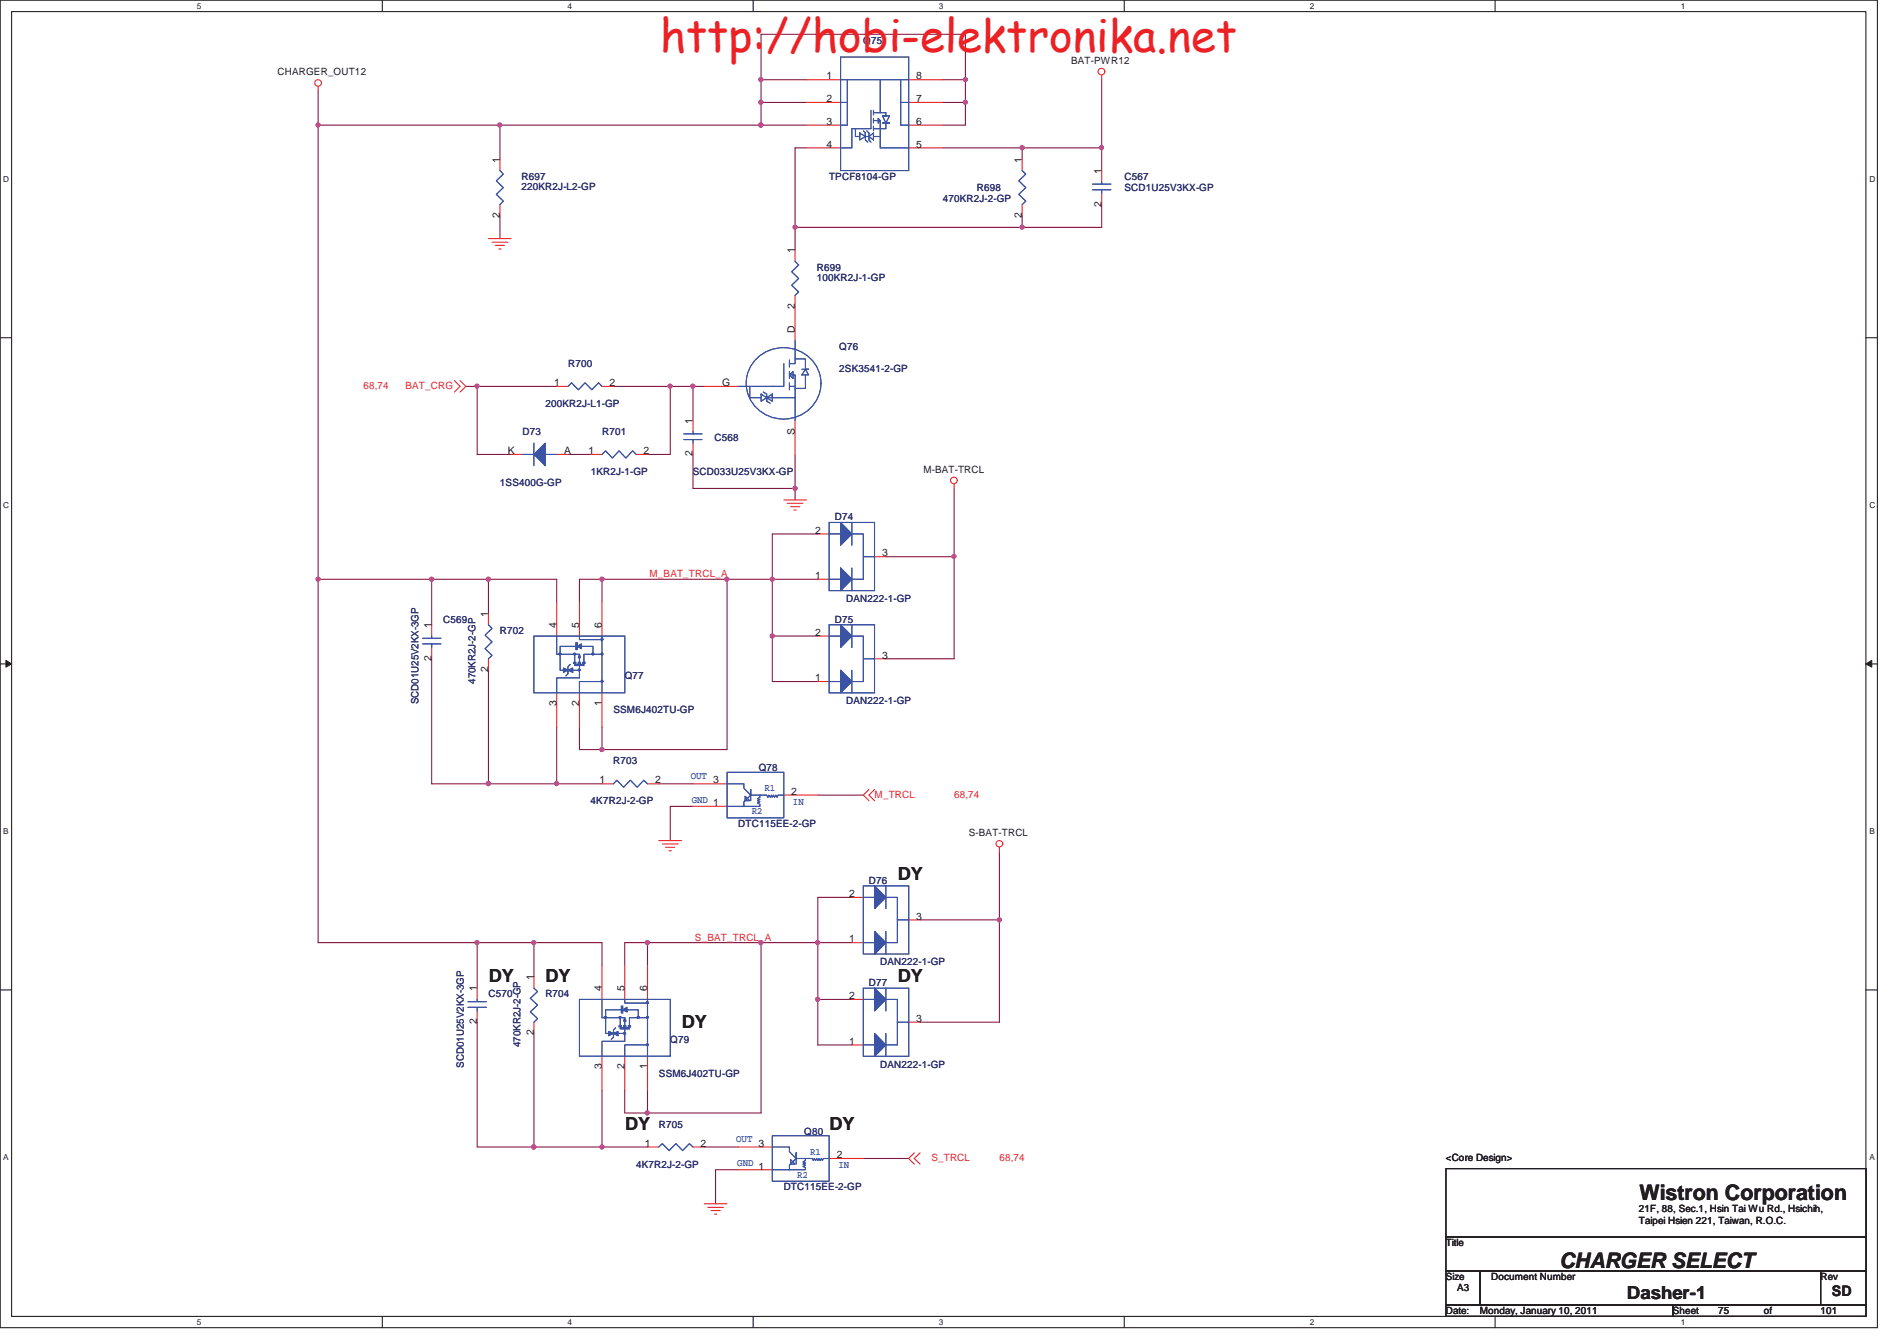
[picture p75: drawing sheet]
<svg xmlns="http://www.w3.org/2000/svg" width="297mm" height="210mm" viewBox="0 0 297 210" stroke-linecap="round" stroke-linejoin="round" font-family="sans-serif">
<defs><g id="words">
<text font-size="7.1" fill="#ed2024" x="103.3" y="8.1">http://hobi-elektronika.net</text>
<g font-size="3.3" fill="#231f20">
<text x="256.7" y="187.9">Wistron Corporation</text>
<text x="244.2" y="198.5">CHARGER SELECT</text>
</g>
<g font-size="2.8" fill="#231f20">
<text x="140.6" y="137.8">DY</text>
<text x="76.5" y="153.8">DY</text>
<text x="85.4" y="153.8">DY</text>
<text x="140.6" y="153.8">DY</text>
<text x="106.8" y="160.9">DY</text>
<text x="97.9" y="176.9">DY</text>
<text x="129.9" y="176.9">DY</text>
<text x="254.8" y="203.4">Dasher-1</text>
</g>
<text font-size="2.3" fill="#231f20" x="286.8" y="202.9">SD</text>
<g font-size="1.6" fill="#231f20">
<text x="43.4" y="11.8">CHARGER_OUT12</text>
<text x="167.7" y="10">BAT-PWR12</text>
<text x="129.4" y="16">2</text>
<text x="129.4" y="12.4">1</text>
<text x="143.4" y="16">7</text>
<text x="143.4" y="12.4">8</text>
<text x="129.4" y="23.1">4</text>
<text x="129.4" y="19.6">3</text>
<text x="143.4" y="19.6">6</text>
<text x="143.4" y="23.1">5</text>
<text x="78.2" y="25.5" transform="rotate(-90 78.2 25.5)">1</text>
<text x="160" y="25.5" transform="rotate(-90 160 25.5)">1</text>
<text x="172.5" y="27.2" transform="rotate(-90 172.5 27.2)">1</text>
<text x="78.2" y="34.1" transform="rotate(-90 78.2 34.1)">2</text>
<text x="160" y="34.1" transform="rotate(-90 160 34.1)">2</text>
<text x="172.5" y="32.4" transform="rotate(-90 172.5 32.4)">2</text>
<text x="124.5" y="39.7" transform="rotate(-90 124.5 39.7)">1</text>
<text x="124.5" y="52.1" transform="rotate(-90 124.5 52.1)">D</text>
<text x="124.5" y="48.4" transform="rotate(-90 124.5 48.4)">2</text>
<text x="86.8" y="60.4">1</text>
<text x="95.5" y="60.4">2</text>
<text x="113.1" y="60.4">G</text>
<text x="79.5" y="71.1">K</text>
<text x="88.3" y="71.1">A</text>
<text x="92.1" y="71.1">1</text>
<text x="100.8" y="71.1">2</text>
<text x="108.4" y="71.5" transform="rotate(-90 108.4 71.5)">2</text>
<text x="108.4" y="66.3" transform="rotate(-90 108.4 66.3)">1</text>
<text x="124.5" y="68.1" transform="rotate(-90 124.5 68.1)">S</text>
<text x="144.6" y="74.1">M-BAT-TRCL</text>
<text x="127.7" y="83.6">2</text>
<text x="138.1" y="87.1">3</text>
<text x="127.7" y="90.7">1</text>
<text x="67.6" y="98.3" transform="rotate(-90 67.6 98.3)">1</text>
<text x="76.4" y="96.6" transform="rotate(-90 76.4 96.6)">1</text>
<text x="87.1" y="98.3" transform="rotate(-90 87.1 98.3)">4</text>
<text x="90.7" y="98.3" transform="rotate(-90 90.7 98.3)">5</text>
<text x="94.2" y="98.3" transform="rotate(-90 94.2 98.3)">6</text>
<text x="127.7" y="99.6">2</text>
<text x="67.6" y="103.5" transform="rotate(-90 67.6 103.5)">2</text>
<text x="76.4" y="105.2" transform="rotate(-90 76.4 105.2)">2</text>
<text x="127.7" y="106.7">1</text>
<text x="138.1" y="103.1">3</text>
<text x="87.1" y="110.6" transform="rotate(-90 87.1 110.6)">3</text>
<text x="90.7" y="110.6" transform="rotate(-90 90.7 110.6)">2</text>
<text x="94.2" y="110.6" transform="rotate(-90 94.2 110.6)">1</text>
<text x="93.9" y="122.7">1</text>
<text x="102.6" y="122.7">2</text>
<text x="111.7" y="122.7">3</text>
<text x="123.9" y="124.5">2</text>
<text x="111.7" y="126.2">1</text>
<text x="151.7" y="130.9">S-BAT-TRCL</text>
<text x="133" y="140.4">2</text>
<text x="133" y="147.6">1</text>
<text x="143.4" y="144">3</text>
<text x="74.7" y="155.2" transform="rotate(-90 74.7 155.2)">1</text>
<text x="83.6" y="153.4" transform="rotate(-90 83.6 153.4)">1</text>
<text x="94.2" y="155.2" transform="rotate(-90 94.2 155.2)">4</text>
<text x="97.8" y="155.2" transform="rotate(-90 97.8 155.2)">5</text>
<text x="101.4" y="155.2" transform="rotate(-90 101.4 155.2)">6</text>
<text x="74.7" y="160.3" transform="rotate(-90 74.7 160.3)">2</text>
<text x="133" y="156.5">2</text>
<text x="143.4" y="160">3</text>
<text x="83.6" y="162.1" transform="rotate(-90 83.6 162.1)">2</text>
<text x="94.2" y="167.4" transform="rotate(-90 94.2 167.4)">3</text>
<text x="97.8" y="167.4" transform="rotate(-90 97.8 167.4)">2</text>
<text x="101.4" y="167.4" transform="rotate(-90 101.4 167.4)">1</text>
<text x="133" y="163.6">1</text>
<text x="101" y="179.6">1</text>
<text x="109.7" y="179.6">2</text>
<text x="118.8" y="179.6">3</text>
<text x="118.8" y="183.1">1</text>
<text x="131" y="181.4">2</text>
<text x="226.4" y="181.8">&lt;Core Design&gt;</text>
<text x="256.6" y="189.8">21F, 88, Sec.1, Hsin Tai Wu Rd., Hsichih,</text>
<text x="256.6" y="191.6">Taipei Hsien 221, Taiwan, R.O.C.</text>
<text x="226.4" y="195.1">Title</text>
<text x="226.4" y="200.4">Size</text>
<text x="228.2" y="202.2">A3</text>
<text x="233.5" y="200.4">Document Number</text>
<text x="285.1" y="200.4">Rev</text>
<text x="226.4" y="205.8">Date:</text>
<text x="231.7" y="205.8">Monday, January 10, 2011</text>
<text x="261.9" y="205.8">Sheet</text>
<text x="269" y="205.8">75</text>
<text x="276.2" y="205.8">of</text>
<text x="285" y="205.8">101</text>
</g>
<g font-size="1.6" fill="#2d2d72">
<text x="135.2" y="6.8">Q75</text>
<text x="81.7" y="28.1">R697</text>
<text x="81.7" y="29.8">220KR2J-L2-GP</text>
<text x="129.8" y="28.1">TPCF8104-GP</text>
<text x="153" y="29.9">R698</text>
<text x="176.1" y="28.1">C567</text>
<text x="176.1" y="29.9">SCD1U25V3KX-GP</text>
<text x="147.6" y="31.7">470KR2J-2-GP</text>
<text x="127.9" y="42.4">R699</text>
<text x="127.9" y="44">100KR2J-1-GP</text>
<text x="89" y="57.5">R700</text>
<text x="131.4" y="54.8">Q76</text>
<text x="131.4" y="58.2">2SK3541-2-GP</text>
<text x="85.4" y="63.7">200KR2J-L1-GP</text>
<text x="81.8" y="68.2">D73</text>
<text x="94.3" y="68.2">R701</text>
<text x="111.9" y="69">C568</text>
<text x="78.3" y="76.2">1SS400G-GP</text>
<text x="92.5" y="74.4">1KR2J-1-GP</text>
<text x="108.5" y="74.4">SCD033U25V3KX-GP</text>
<text x="130.7" y="81.5">D74</text>
<text x="132.5" y="94.3">DAN222-1-GP</text>
<text x="69.4" y="97.5">C569</text>
<text x="78.3" y="99.3">R702</text>
<text x="130.7" y="97.5">D75</text>
<text x="74.4" y="107.1" transform="rotate(-90 74.4 107.1)">470KR2J-2-GP</text>
<text x="97.8" y="106.4">Q77</text>
<text x="65.5" y="110.3" transform="rotate(-90 65.5 110.3)">SCD01U25V2KX-3GP</text>
<text x="96.1" y="111.7">SSM6J402TU-GP</text>
<text x="132.5" y="110.3">DAN222-1-GP</text>
<text x="96" y="119.7">R703</text>
<text x="92.5" y="125.9">4K7R2J-2-GP</text>
<text x="118.8" y="120.8">Q78</text>
<text x="115.6" y="129.5">DTC115EE-2-GP</text>
<text x="136.1" y="138.4">D76</text>
<text x="136.1" y="154.4">D77</text>
<text x="137.8" y="151.2">DAN222-1-GP</text>
<text x="76.5" y="156.2">C570</text>
<text x="85.4" y="156.2">R704</text>
<text x="72.6" y="167.2" transform="rotate(-90 72.6 167.2)">SCD01U25V2KX-3GP</text>
<text x="81.5" y="163.9" transform="rotate(-90 81.5 163.9)">470KR2J-2-GP</text>
<text x="105" y="163.3">Q79</text>
<text x="137.8" y="167.2">DAN222-1-GP</text>
<text x="103.2" y="168.6">SSM6J402TU-GP</text>
<text x="103.2" y="176.6">R705</text>
<text x="125.9" y="177.7">Q80</text>
<text x="99.6" y="182.8">4K7R2J-2-GP</text>
<text x="122.7" y="186.4">DTC115EE-2-GP</text>
</g>
<g font-size="1.6" fill="#ec2426">
<text x="56.9" y="60.9">68,74</text>
<text x="63.5" y="60.9">BAT_CRG</text>
<text x="101.7" y="90.4">M_BAT_TRCL_A</text>
<text x="137" y="124.9">M_TRCL</text>
<text x="149.4" y="124.9">68,74</text>
<text x="108.8" y="147.3">S_BAT_TRCL_A</text>
<text x="145.8" y="181.8">S_TRCL</text>
<text x="156.5" y="181.8">68,74</text>
</g>
<g font-size="1.6" fill="#3a53a4">
<text x="108.2" y="122">OUT</text>
<text x="108.3" y="125.7">GND</text>
<text x="119.7" y="123.9">R1</text>
<text x="117.7" y="127.5">R2</text>
<text x="124.2" y="126.1">IN</text>
<text x="115.3" y="178.9">OUT</text>
<text x="115.4" y="182.6">GND</text>
<text x="124.8" y="184.4">R2</text>
<text x="126.8" y="180.8">R1</text>
<text x="131.3" y="183">IN</text>
</g>
<g font-size="1.3" fill="#231f20">
<text x="30.8" y="1.4">5</text>
<text x="88.9" y="1.4">4</text>
<text x="147" y="1.4">3</text>
<text x="205.1" y="1.4">2</text>
<text x="263.2" y="1.4">1</text>
<text x=".5" y="28.5">D</text>
<text x="292.7" y="28.5">D</text>
<text x=".5" y="79.6">C</text>
<text x="292.7" y="79.6">C</text>
<text x=".5" y="130.6">B</text>
<text x="292.7" y="130.6">B</text>
<text x=".5" y="181.7">A</text>
<text x="292.7" y="181.7">A</text>
<text x="30.8" y="207.4">5</text>
<text x="88.9" y="207.4">4</text>
<text x="147" y="207.4">3</text>
<text x="205.1" y="207.4">2</text>
<text x="263.2" y="207.4">1</text>
</g>
</g></defs>
<path d="M0 0h294v207.9h-294zM1.8 1.8h290.4v204.3h-290.4z" fill="none" stroke="#231f20" stroke-width=".17"/>
<g fill="#fff">
<path d="M30.8 .2h.7v1.4h-.7z"/>
<path d="M30.8 206.3h.7v1.4h-.7z"/>
</g>
<path d="M59.9 0v1.8M59.9 206.1v1.8" fill="none" stroke="#231f20" stroke-width=".17"/>
<g fill="#fff">
<path d="M88.9 .2h.6v1.4h-.6z"/>
<path d="M88.9 206.3h.6v1.4h-.6z"/>
</g>
<path d="M117.9 0v1.8M117.9 206.1v1.8" fill="none" stroke="#231f20" stroke-width=".17"/>
<g fill="#fff">
<path d="M146.9 .2h.7v1.4h-.7z"/>
<path d="M146.9 206.3h.7v1.4h-.7z"/>
</g>
<path d="M176 0v1.8M176 206.1v1.8" fill="none" stroke="#231f20" stroke-width=".17"/>
<g fill="#fff">
<path d="M205 .2h.7v1.4h-.7z"/>
<path d="M205 206.3h.7v1.4h-.7z"/>
</g>
<path d="M234.1 0v1.8M234.1 206.1v1.8" fill="none" stroke="#231f20" stroke-width=".17"/>
<g fill="#fff">
<path d="M263.1 .2h.7v1.4h-.7z"/>
<path d="M263.1 206.3h.7v1.4h-.7z"/>
<path d="M.5 27.3h.9v1.4h-.9z"/>
<path d="M292.7 27.3h.9v1.4h-.9z"/>
<path d="M.5 78.4h.9v1.4h-.9z"/>
<path d="M292.7 78.4h.9v1.4h-.9z"/>
</g>
<path d="M0 52.9h1.8M292.2 52.9h1.8" fill="none" stroke="#231f20" stroke-width=".17"/>
<g fill="#fff">
<path d="M.5 129.5h.8v1.4h-.8z"/>
<path d="M292.7 129.5h.8v1.4h-.8z"/>
</g>
<path d="M0 104h1.8M292.2 104h1.8" fill="none" stroke="#231f20" stroke-width=".17"/>
<path d="M.9 103.4l.9 .6-.9 .5z" fill="#231f20"/>
<path d="M.9 103.4l.9 .6-.9 .5z" fill="none" stroke="#231f20" stroke-width=".16"/>
<path d="M292.2 104l.9-.6v1.1z" fill="#231f20"/>
<path d="M292.2 104l.9-.6v1.1z" fill="none" stroke="#231f20" stroke-width=".16"/>
<g fill="#fff">
<path d="M.5 180.6h.8v1.4h-.8z"/>
<path d="M292.7 180.6h.8v1.4h-.8z"/>
</g>
<path d="M0 155h1.8M292.2 155h1.8" fill="none" stroke="#231f20" stroke-width=".17"/>
<path d="M119.2 19.6h-40.9v5.3M78.3 33.8v3.6M124.5 71.2v5.3" fill="none" stroke="#7f1542" stroke-width=".17"/>
<circle cx="119.1" cy="19.6" r=".32" fill="#b8529f"/>
<circle cx="119.1" cy="19.6" r=".32" fill="none" stroke="#b8529f" stroke-width=".17"/>
<circle cx="78.2" cy="19.6" r=".32" fill="#b8529f"/>
<circle cx="78.2" cy="19.6" r=".32" fill="none" stroke="#b8529f" stroke-width=".17"/>
<path d="M124.5 23.2v12.4h35.6M108.5 60.5h1.8" fill="none" stroke="#7f1542" stroke-width=".17"/>
<circle cx="160" cy="35.6" r=".32" fill="#b8529f"/>
<circle cx="160" cy="35.6" r=".32" fill="none" stroke="#b8529f" stroke-width=".17"/>
<circle cx="124.5" cy="35.6" r=".32" fill="#b8529f"/>
<circle cx="124.5" cy="35.6" r=".32" fill="none" stroke="#b8529f" stroke-width=".17"/>
<path d="M124.5 35.6v3.6M172.5 32v3.6h-12.4v-1.8M172.5 23.2v3.5M108.5 71.2v5.3h16v1.8" fill="none" stroke="#7f1542" stroke-width=".17"/>
<circle cx="124.5" cy="76.5" r=".33" fill="#b8529f"/>
<circle cx="124.5" cy="76.5" r=".33" fill="none" stroke="#b8529f" stroke-width=".17"/>
<path d="M108.5 60.5v5.3" fill="none" stroke="#7f1542" stroke-width=".17"/>
<circle cx="108.5" cy="60.5" r=".32" fill="#b8529f"/>
<circle cx="108.5" cy="60.5" r=".32" fill="none" stroke="#b8529f" stroke-width=".17"/>
<path d="M74.7 60.5h12.5M88.9 71.2h3.6M96.1 60.5h8.9v10.7h-3.6" fill="none" stroke="#7f1542" stroke-width=".17"/>
<circle cx="74.7" cy="60.5" r=".32" fill="#b8529f"/>
<circle cx="74.7" cy="60.5" r=".32" fill="none" stroke="#b8529f" stroke-width=".17"/>
<path d="M49.8 19.6v71.1" fill="none" stroke="#7f1542" stroke-width=".17"/>
<circle cx="49.8" cy="90.7" r=".33" fill="#b8529f"/>
<circle cx="49.8" cy="90.7" r=".33" fill="none" stroke="#b8529f" stroke-width=".17"/>
<circle cx="49.8" cy="19.6" r=".33" fill="#b8529f"/>
<circle cx="49.8" cy="19.6" r=".33" fill="none" stroke="#b8529f" stroke-width=".17"/>
<path d="M119.2 19.6h7.1" fill="none" stroke="#7f1542" stroke-width=".17"/>
<circle cx="119.1" cy="19.6" r=".32" fill="#b8529f"/>
<circle cx="119.1" cy="19.6" r=".32" fill="none" stroke="#b8529f" stroke-width=".17"/>
<path d="M105 60.5h3.5" fill="none" stroke="#7f1542" stroke-width=".17"/>
<circle cx="104.9" cy="60.5" r=".32" fill="#b8529f"/>
<circle cx="104.9" cy="60.5" r=".32" fill="none" stroke="#b8529f" stroke-width=".17"/>
<path d="M128.1 83.6h-7.2v7.1h-7.1" fill="none" stroke="#7f1542" stroke-width=".17"/>
<circle cx="120.9" cy="90.7" r=".33" fill="#b8529f"/>
<circle cx="120.9" cy="90.7" r=".33" fill="none" stroke="#b8529f" stroke-width=".17"/>
<path d="M67.6 90.7h8.9v5.4M120.9 90.7h7.2" fill="none" stroke="#7f1542" stroke-width=".17"/>
<circle cx="67.6" cy="90.7" r=".33" fill="#b8529f"/>
<circle cx="67.6" cy="90.7" r=".33" fill="none" stroke="#b8529f" stroke-width=".17"/>
<path d="M67.6 90.7v7.1M67.6 103.2v19.5h8.9" fill="none" stroke="#7f1542" stroke-width=".17"/>
<circle cx="76.5" cy="122.7" r=".33" fill="#b8529f"/>
<circle cx="76.5" cy="122.7" r=".33" fill="none" stroke="#b8529f" stroke-width=".17"/>
<path d="M76.5 90.7h10.7" fill="none" stroke="#7f1542" stroke-width=".17"/>
<circle cx="76.5" cy="90.7" r=".33" fill="#b8529f"/>
<circle cx="76.5" cy="90.7" r=".33" fill="none" stroke="#b8529f" stroke-width=".17"/>
<path d="M149.4 87.2v16M105 126.3v5.3" fill="none" stroke="#7f1542" stroke-width=".17"/>
<circle cx="149.4" cy="87.1" r=".32" fill="#b8529f"/>
<circle cx="149.4" cy="87.1" r=".32" fill="none" stroke="#b8529f" stroke-width=".17"/>
<path d="M87.2 122.7h7.1" fill="none" stroke="#7f1542" stroke-width=".17"/>
<circle cx="87.1" cy="122.7" r=".32" fill="#b8529f"/>
<circle cx="87.1" cy="122.7" r=".32" fill="none" stroke="#b8529f" stroke-width=".17"/>
<path d="M120.9 90.7v8.9h7.2M103.2 122.7h5.3M105 126.3h3.5M128.1 124.5h7.1" fill="none" stroke="#7f1542" stroke-width=".17"/>
<circle cx="120.9" cy="99.6" r=".33" fill="#b8529f"/>
<circle cx="120.9" cy="99.6" r=".33" fill="none" stroke="#b8529f" stroke-width=".17"/>
<path d="M119.2 16v3.6M73 60.5h1.7v10.7h5.3M120.9 99.6v7.1h7.2M138.7 103.2h10.7" fill="none" stroke="#7f1542" stroke-width=".17"/>
<circle cx="119.1" cy="16" r=".32" fill="#b8529f"/>
<circle cx="119.1" cy="16" r=".32" fill="none" stroke="#b8529f" stroke-width=".17"/>
<path d="M119.2 12.5h7.1M119.2 16h7.1M151.2 16v3.6h-3.6" fill="none" stroke="#7f1542" stroke-width=".17"/>
<circle cx="151.2" cy="16" r=".33" fill="#b8529f"/>
<circle cx="151.2" cy="16" r=".33" fill="none" stroke="#b8529f" stroke-width=".17"/>
<path d="M147.6 12.5h3.6" fill="none" stroke="#7f1542" stroke-width=".17"/>
<circle cx="151.2" cy="12.5" r=".33" fill="#b8529f"/>
<circle cx="151.2" cy="12.5" r=".33" fill="none" stroke="#b8529f" stroke-width=".17"/>
<path d="M119.2 5.4v7.1M151.2 12.5v3.5h-3.6" fill="none" stroke="#7f1542" stroke-width=".17"/>
<circle cx="119.1" cy="12.5" r=".32" fill="#b8529f"/>
<circle cx="119.1" cy="12.5" r=".32" fill="none" stroke="#b8529f" stroke-width=".17"/>
<path d="M119.2 5.4h32v7.1M124.5 23.2h1.8M160.1 23.2h12.4" fill="none" stroke="#7f1542" stroke-width=".17"/>
<circle cx="172.5" cy="23.1" r=".32" fill="#b8529f"/>
<circle cx="172.5" cy="23.1" r=".32" fill="none" stroke="#b8529f" stroke-width=".17"/>
<circle cx="160" cy="23.1" r=".33" fill="#b8529f"/>
<circle cx="160" cy="23.1" r=".33" fill="none" stroke="#b8529f" stroke-width=".17"/>
<path d="M172.5 12.5v10.7M147.6 23.2h12.5v1.7M149.4 76.5v10.7h-10.7M76.5 105v17.7M90.7 113.8v3.6M94.3 117.4h19.5" fill="none" stroke="#7f1542" stroke-width=".17"/>
<circle cx="94.3" cy="117.4" r=".33" fill="#b8529f"/>
<circle cx="94.3" cy="117.4" r=".33" fill="none" stroke="#b8529f" stroke-width=".17"/>
<path d="M113.8 90.7v26.7" fill="none" stroke="#7f1542" stroke-width=".17"/>
<circle cx="113.8" cy="90.7" r=".32" fill="#b8529f"/>
<circle cx="113.8" cy="90.7" r=".32" fill="none" stroke="#b8529f" stroke-width=".17"/>
<path d="M94.3 90.7h19.5" fill="none" stroke="#7f1542" stroke-width=".17"/>
<circle cx="94.3" cy="90.7" r=".33" fill="#b8529f"/>
<circle cx="94.3" cy="90.7" r=".33" fill="none" stroke="#b8529f" stroke-width=".17"/>
<path d="M49.8 90.7h17.8M87.2 113.8v8.9h-10.7M94.3 113.8v3.6h-3.6" fill="none" stroke="#7f1542" stroke-width=".17"/>
<circle cx="76.5" cy="122.7" r=".33" fill="#b8529f"/>
<circle cx="76.5" cy="122.7" r=".33" fill="none" stroke="#b8529f" stroke-width=".17"/>
<path d="M87.2 90.7v3.6M90.7 94.3v-3.6h3.6v3.6M156.5 133.4v10.6h-12.4M94.3 147.6v3.6M97.8 151.2v-3.6h3.6v3.6M128.1 147.6v8.9h5.3M83.6 161.8v17.8M110.3 179.6h5.3M112 183.2h3.6" fill="none" stroke="#7f1542" stroke-width=".17"/>
<circle cx="128" cy="156.5" r=".32" fill="#b8529f"/>
<circle cx="128" cy="156.5" r=".32" fill="none" stroke="#b8529f" stroke-width=".17"/>
<path d="M94.3 179.6h7.1M97.8 170.7v3.6M128.1 163.6h5.3" fill="none" stroke="#7f1542" stroke-width=".17"/>
<circle cx="94.3" cy="179.6" r=".33" fill="#b8529f"/>
<circle cx="94.3" cy="179.6" r=".33" fill="none" stroke="#b8529f" stroke-width=".17"/>
<path d="M101.4 174.3h17.8" fill="none" stroke="#7f1542" stroke-width=".17"/>
<circle cx="101.4" cy="174.3" r=".32" fill="#b8529f"/>
<circle cx="101.4" cy="174.3" r=".32" fill="none" stroke="#b8529f" stroke-width=".17"/>
<path d="M119.2 147.6v26.7" fill="none" stroke="#7f1542" stroke-width=".17"/>
<circle cx="119.1" cy="147.6" r=".32" fill="#b8529f"/>
<circle cx="119.1" cy="147.6" r=".32" fill="none" stroke="#b8529f" stroke-width=".17"/>
<path d="M101.4 147.6h17.8" fill="none" stroke="#7f1542" stroke-width=".17"/>
<circle cx="101.4" cy="147.6" r=".32" fill="#b8529f"/>
<circle cx="101.4" cy="147.6" r=".32" fill="none" stroke="#b8529f" stroke-width=".17"/>
<path d="M133.4 140.5h-5.3v7.1h-8.9" fill="none" stroke="#7f1542" stroke-width=".17"/>
<circle cx="128" cy="147.6" r=".32" fill="#b8529f"/>
<circle cx="128" cy="147.6" r=".32" fill="none" stroke="#b8529f" stroke-width=".17"/>
<path d="M74.7 147.6h8.9v5.3M128.1 147.6h5.3" fill="none" stroke="#7f1542" stroke-width=".17"/>
<circle cx="74.7" cy="147.6" r=".32" fill="#b8529f"/>
<circle cx="74.7" cy="147.6" r=".32" fill="none" stroke="#b8529f" stroke-width=".17"/>
<path d="M74.7 147.6v7.1M74.7 160.1v19.5h8.9" fill="none" stroke="#7f1542" stroke-width=".17"/>
<circle cx="83.6" cy="179.6" r=".32" fill="#b8529f"/>
<circle cx="83.6" cy="179.6" r=".32" fill="none" stroke="#b8529f" stroke-width=".17"/>
<path d="M83.6 147.6h10.7" fill="none" stroke="#7f1542" stroke-width=".17"/>
<circle cx="83.6" cy="147.6" r=".32" fill="#b8529f"/>
<circle cx="83.6" cy="147.6" r=".32" fill="none" stroke="#b8529f" stroke-width=".17"/>
<path d="M156.5 144v16.1M112 183.2v5.3" fill="none" stroke="#7f1542" stroke-width=".17"/>
<circle cx="156.5" cy="144" r=".33" fill="#b8529f"/>
<circle cx="156.5" cy="144" r=".33" fill="none" stroke="#b8529f" stroke-width=".17"/>
<path d="M49.8 147.6h24.9M128.1 156.5v7.1M94.3 170.7v8.9h-10.7M101.4 170.7v3.6h-3.6M144.1 160.1h12.4M135.2 181.4h7.1" fill="none" stroke="#7f1542" stroke-width=".17"/>
<circle cx="83.6" cy="179.6" r=".32" fill="#b8529f"/>
<circle cx="83.6" cy="179.6" r=".32" fill="none" stroke="#b8529f" stroke-width=".17"/>
<path d="M49.8 14.3v5.3h28.5M119.2 12.5v3.5M49.8 90.7v56.9" fill="none" stroke="#7f1542" stroke-width=".17"/>
<g fill="none" stroke="#ec2426" stroke-width=".17">
<path d="M49.8 13.5v.8M172.5 11.8v.7M76.5 37.4h3.5M77 37.9h2.5M77.5 38.4h1.5M78.1 39h.4M172.5 26.7v1.8M172.5 30.3v1.7M71.2 59.6l.8 .9-.8 .9M72 59.6l1 .9-1 .9M122.7 78.3h3.6M123.3 78.8h2.4"/>
<path d="M123.8 79.3h1.4M124.3 79.9h.4M149.4 75.8v.7M128.1 99.6h1.7M128.1 106.7h1.7M136.9 103.2h1.8M103.2 131.6h3.5M103.7 132.2h2.5M104.2 132.7h1.5M104.8 133.2h.3M136.1 123.6l-.9 .9 .9 .9M136.9 123.6l-.8 .9 .8 .9"/>
<path d="M156.5 132.7v.7M110.3 188.5h3.5M110.8 189.1h2.5M111.3 189.6h1.5M111.9 190.1h.3M143.2 180.5l-.9 .9 .9 .9M144.1 180.5l-.9 .9 .9 .9"/>
<circle cx="49.8" cy="13" r=".53"/>
<circle cx="172.5" cy="11.2" r=".52"/>
<circle cx="149.4" cy="75.2" r=".52"/>
<circle cx="156.5" cy="132.1" r=".52"/>
</g>
<path d="M226.4 183h65.8v10.7h-65.8zM226.4 193.7h65.8v5.3h-65.8zM226.4 199h5.3v5.3h-5.3zM231.7 199h53.4v5.3h-53.4zM285.1 199h7.1v5.3h-7.1zM226.4 204.3h35.6v1.8h-35.6zM262 204.3h30.2v1.8h-30.2z" fill="none" stroke="#231f20" stroke-width=".17"/>
<path d="M171.1 28.8h2.9M171.1 29.7h2.9M172.5 28.5v.3M172.5 29.7v.6" fill="none" stroke="#3a53a4" stroke-width=".17"/>
<path d="M131.6 105l1.8 1.7-1.8 1.8z" fill="#3a53a4"/>
<path d="M129.8 97.8h7.1v10.7h-7.1zM129.8 99.6h1.8M133.4 99.6h1.8v7.1h-1.8M133.4 97.8v3.6M129.8 106.7h1.8M131.6 105l1.8 1.7-1.8 1.8zM133.4 105v3.5M135.2 103.2h1.7" fill="none" stroke="#3a53a4" stroke-width=".17"/>
<path d="M131.6 97.8l1.8 1.8-1.8 1.8z" fill="#3a53a4"/>
<path d="M131.6 97.8l1.8 1.8-1.8 1.8z" fill="none" stroke="#3a53a4" stroke-width=".17"/>
<path d="M131.6 105l1.8 1.7-1.8 1.8z" fill="#3a53a4"/>
<path d="M129.8 97.8h7.1v10.7h-7.1zM129.8 99.6h1.8M133.4 99.6h1.8v7.1h-1.8M133.4 97.8v3.6M129.8 106.7h1.8M131.6 105l1.8 1.7-1.8 1.8zM133.4 105v3.5M135.2 103.2h1.7" fill="none" stroke="#3a53a4" stroke-width=".17"/>
<path d="M131.6 97.8l1.8 1.8-1.8 1.8z" fill="#3a53a4"/>
<g fill="none" stroke="#3a53a4" stroke-width=".17">
<path d="M131.6 16h1.1M131.6 12.5h10.7M131.6 8.9h10.7v17.8h-10.7zM132.7 12.5v7.1h-1.1M136.4 17.3v2.8h-3v3.1h-1.8M136.8 17.3v.7M136.8 18.5v.8M136.8 19.8v.7M136.8 17.6h1.9v.6h.6l-.6 1.1M136.8 18.9h1M137.5 18.5l.3 .4-.3 .4zM137.8 18.9v4.3h4.5"/>
<path d="M137.8 12.5v5.1M138.2 18.2h.5h-.5M138.2 18.2l.5 1.1M138.2 19.3h.5M138.7 19.3v.8h-1.9M139.3 19.3h-.6h.6M141 12.5v7.1h1.3M141 16h1.3M78.3 26.7l.5 .6-1.1 1 1.1 1.1-1.1 1 1.1 1.1-.5 .5M133.9 20.1v1.3h.7v-.6M134.6 20.8l.9 .6-.9 .5zM135.2 20.5l.3 .3v1.1l.4 .4"/>
<path d="M135.5 21.4h.6M135.7 20.5l.4 .3v1.1l.3 .4M136.1 21.4l.7-.6v1.1zM136.8 21.4h1M131.6 97.8l1.8 1.8-1.8 1.8zM73.3 157.7h2.9M73.3 156.8h2.9M74.7 156.5v.3M74.7 157.7v.6"/>
</g>
<g fill="none" stroke="#ec2426" stroke-width=".17">
<path d="M126.3 19.6h5.3M126.3 16h5.3M126.3 12.5h5.3M142.3 19.6h5.3M142.3 16h5.3M142.3 12.5h5.3M78.3 24.9v1.8M78.3 32v1.8M126.3 23.2h5.3M142.3 23.2h5.3M80 71.2h1.8M87.2 71.2h1.7"/>
<path d="M74.7 154.7v1.8M74.7 158.3v1.8"/>
</g>
<path d="M83.6 71.2l1.8-1.8v3.5z" fill="#3a53a4"/>
<path d="M81.8 71.2h1.8M83.6 69.4v3.5M83.6 71.2l1.8-1.8v3.5zM85.4 71.2h1.8" fill="none" stroke="#3a53a4" stroke-width=".17"/>
<path d="M83.6 71.2l1.8-1.8v3.5z" fill="#3a53a4"/>
<path d="M81.8 71.2h1.8M83.6 69.4v3.5M83.6 71.2l1.8-1.8v3.5zM85.4 71.2h1.8M88.9 60.5l.6-.6 1.1 1.1 1-1.1 1.1 1.1 1-1.1 .6 .6" fill="none" stroke="#3a53a4" stroke-width=".17"/>
<path d="M87.2 60.5h1.7M94.3 60.5h1.8M133.4 156.5h1.8M133.4 163.6h1.8M142.3 160.1h1.8" fill="none" stroke="#ec2426" stroke-width=".17"/>
<path d="M136.9 161.8l1.8 1.8-1.8 1.8z" fill="#3a53a4"/>
<path d="M135.2 154.7h7.1v10.7h-7.1zM135.2 156.5h1.7M138.7 156.5h1.8v7.1h-1.8M138.7 154.7v3.6M135.2 163.6h1.7M136.9 161.8l1.8 1.8-1.8 1.8zM138.7 161.8v3.6M140.5 160.1h1.8" fill="none" stroke="#3a53a4" stroke-width=".17"/>
<path d="M136.9 154.7l1.8 1.8-1.8 1.8z" fill="#3a53a4"/>
<path d="M136.9 154.7l1.8 1.8-1.8 1.8z" fill="none" stroke="#3a53a4" stroke-width=".17"/>
<path d="M136.9 161.8l1.8 1.8-1.8 1.8z" fill="#3a53a4"/>
<path d="M135.2 154.7h7.1v10.7h-7.1zM135.2 156.5h1.7M138.7 156.5h1.8v7.1h-1.8M138.7 154.7v3.6M135.2 163.6h1.7M136.9 161.8l1.8 1.8-1.8 1.8zM138.7 161.8v3.6M140.5 160.1h1.8" fill="none" stroke="#3a53a4" stroke-width=".17"/>
<path d="M136.9 154.7l1.8 1.8-1.8 1.8z" fill="#3a53a4"/>
<g fill="none" stroke="#3a53a4" stroke-width=".17">
<path d="M118.6 56.1a5.9 5.9 0 0 1 6.2-1.3 5.9 5.9 0 0 1 3.8 5.2 5.9 5.9 0 0 1-5.9 5.6 5.9 5.9 0 0 1-5.9-5.6 5.4 5.4 0 0 1 1.8-3.9zM122.7 56.9v3.6h-1.8M123.6 58.7h.9v1.8M123.6 58.7l.6-.5v1.1zM123.6 56.4v1.1M123.6 58.2v1.1M123.6 59.9v1.1M124.5 53.4v3.5h-.9M124.5 56.2h1.6v1.6h.5h-1M126.1 57.8l.5 .9h-1zM126.1 58.7v2.1h-1.6M94.3 71.2l.5-.6 1.1 1.1 1-1.1 1.1 1.1 1.1-1.1 .5 .6"/>
<path d="M107.1 67.9h2.8M107.1 68.8h2.8M108.5 67.6v.3M108.5 68.8v.6M115.6 60.5h5.5M117.4 60.5v1.8h1.8M119.2 61.7l.9 .6-.9 .5zM119.5 61.4l.6 .3v1.1v-.5h4.4M120.1 62.8l.5 .4M120.9 61.7l-.8 .6 .8 .5v-1.1v.6M123.6 60.5h.9v5.3M66.2 99.9h2.8"/>
<path d="M67.6 99.6v.3M66.2 100.8h2.8M67.6 100.8v.6M136.9 154.7l1.8 1.8-1.8 1.8z"/>
</g>
<g fill="none" stroke="#ec2426" stroke-width=".17">
<path d="M124.5 48.1v5.3M92.5 71.2h1.8M99.6 71.2h1.8M108.5 65.8v1.8M108.5 69.4v1.8M110.3 60.5h5.3M124.5 65.8v5.4M67.6 97.8v1.8M87.2 94.3v5.3M90.7 94.3v5.3M94.3 94.3v5.3M67.6 101.4v1.8"/>
<path d="M87.2 108.5v5.3M90.7 108.5v5.3M94.3 108.5v5.3"/>
</g>
<path d="M88.9 105l.8-.4v.7z" fill-rule="evenodd" fill="#3a53a4"/>
<path d="M88.9 105l.8-.4v.7z" fill="none" stroke="#3a53a4" stroke-width=".17"/>
<path d="M88.2 104.6l.7 .4-.7 .3z" fill-rule="evenodd" fill="#3a53a4"/>
<path d="M88.2 104.6l.7 .4-.7 .3zM89.3 104l-.4 .4v1.1l-.3 .3" fill="none" stroke="#3a53a4" stroke-width=".17"/>
<path d="M90.2 100.7h.2v1h-.2z" fill="#3a53a4"/>
<path d="M90.2 100.7h.2v1h-.2z" fill="none" stroke="#3a53a4" stroke-width=".17"/>
<path d="M90.4 101.2h.2h-.2l.7-.4v.8z" fill-rule="evenodd" fill="#3a53a4"/>
<path d="M90.4 101.2h.2h-.2l.7-.4v.8z" fill="none" stroke="#3a53a4" stroke-width=".17"/>
<path d="M90 104h1.4v.2h-1.4z" fill="#3a53a4"/>
<path d="M90 104h1.4v.2h-1.4z" fill="none" stroke="#3a53a4" stroke-width=".17"/>
<path d="M91.3 103.7h.3v.2h-.3z" fill="#3a53a4"/>
<path d="M91.3 103.7h.3v.2h-.3z" fill="none" stroke="#3a53a4" stroke-width=".17"/>
<path d="M90.6 103.7h.3v.2h-.3z" fill="#3a53a4"/>
<path d="M90.6 103.7h.3v.2h-.3z" fill="none" stroke="#3a53a4" stroke-width=".17"/>
<path d="M89.8 103.7h.4v.2h-.4z" fill="#3a53a4"/>
<path d="M87.2 102.5h3.5M89.7 105h1M89.8 103.7h.4v.2h-.4zM90 102.5v1.2M90.2 101.2h-2.5v3.8h.5M90.7 103v.7M90.7 104.2v2M91.1 101.2h1.8v1.3M94.3 102.5h-2.9v1.2" fill="none" stroke="#3a53a4" stroke-width=".17"/>
<path d="M89.9 102.3h.2v.2h-.2z" fill-rule="evenodd" fill="#3a53a4"/>
<path d="M89.9 102.3h.2v.2h-.2z" fill="none" stroke="#3a53a4" stroke-width=".17"/>
<path d="M90.6 104.8h.2v.2h-.2z" fill-rule="evenodd" fill="#3a53a4"/>
<path d="M87.2 99.6v2.9M90.7 99.6v.6h3.6M94.3 99.6v8.9M90.6 104.8h.2v.2h-.2zM90.7 106.2h-3.5v2.3M94.3 106.7h-3.6v1.8" fill="none" stroke="#3a53a4" stroke-width=".17"/>
<path d="M87.5 102.3h.3v.2h-.3z" fill-rule="evenodd" fill="#3a53a4"/>
<path d="M87.5 102.3h.3v.2h-.3z" fill="none" stroke="#3a53a4" stroke-width=".17"/>
<path d="M94.1 102.3h.3v.2h-.3z" fill-rule="evenodd" fill="#3a53a4"/>
<path d="M94.1 102.3h.3v.2h-.3z" fill="none" stroke="#3a53a4" stroke-width=".17"/>
<path d="M94.1 106.6h.3v.2h-.3z" fill-rule="evenodd" fill="#3a53a4"/>
<path d="M94.1 106.6h.3v.2h-.3z" fill="none" stroke="#3a53a4" stroke-width=".17"/>
<path d="M94.1 100h.3v.2h-.3z" fill-rule="evenodd" fill="#3a53a4"/>
<path d="M94.1 100h.3v.2h-.3z" fill="none" stroke="#3a53a4" stroke-width=".17"/>
<path d="M92.7 102.3h.2v.2h-.2z" fill-rule="evenodd" fill="#3a53a4"/>
<path d="M92.7 102.3h.2v.2h-.2z" fill="none" stroke="#3a53a4" stroke-width=".17"/>
<path d="M90.7 102.5l.2 .5h-.3z" fill="#3a53a4"/>
<path d="M83.6 99.6h14.2v8.9h-14.2zM90.7 102.5l.2 .5h-.3z" fill="none" stroke="#3a53a4" stroke-width=".17"/>
<path d="M88.9 105l.8-.4v.7z" fill-rule="evenodd" fill="#3a53a4"/>
<path d="M88.9 105l.8-.4v.7z" fill="none" stroke="#3a53a4" stroke-width=".17"/>
<path d="M88.2 104.6l.7 .4-.7 .3z" fill-rule="evenodd" fill="#3a53a4"/>
<path d="M88.2 104.6l.7 .4-.7 .3zM89.3 104l-.4 .4v1.1l-.3 .3" fill="none" stroke="#3a53a4" stroke-width=".17"/>
<path d="M90.2 100.7h.2v1h-.2z" fill="#3a53a4"/>
<path d="M90.2 100.7h.2v1h-.2z" fill="none" stroke="#3a53a4" stroke-width=".17"/>
<path d="M90.4 101.2h.2h-.2l.7-.4v.8z" fill-rule="evenodd" fill="#3a53a4"/>
<path d="M90.4 101.2h.2h-.2l.7-.4v.8z" fill="none" stroke="#3a53a4" stroke-width=".17"/>
<path d="M90 104h1.4v.2h-1.4z" fill="#3a53a4"/>
<path d="M90 104h1.4v.2h-1.4z" fill="none" stroke="#3a53a4" stroke-width=".17"/>
<path d="M91.3 103.7h.3v.2h-.3z" fill="#3a53a4"/>
<path d="M91.3 103.7h.3v.2h-.3z" fill="none" stroke="#3a53a4" stroke-width=".17"/>
<path d="M90.6 103.7h.3v.2h-.3z" fill="#3a53a4"/>
<path d="M90.6 103.7h.3v.2h-.3z" fill="none" stroke="#3a53a4" stroke-width=".17"/>
<path d="M89.8 103.7h.4v.2h-.4z" fill="#3a53a4"/>
<path d="M87.2 102.5h3.5M89.7 105h1M89.8 103.7h.4v.2h-.4zM90 102.5v1.2M90.2 101.2h-2.5v3.8h.5M90.7 103v.7M90.7 104.2v2M91.1 101.2h1.8v1.3M94.3 102.5h-2.9v1.2" fill="none" stroke="#3a53a4" stroke-width=".17"/>
<path d="M89.9 102.3h.2v.2h-.2z" fill-rule="evenodd" fill="#3a53a4"/>
<path d="M89.9 102.3h.2v.2h-.2z" fill="none" stroke="#3a53a4" stroke-width=".17"/>
<path d="M90.6 104.8h.2v.2h-.2z" fill-rule="evenodd" fill="#3a53a4"/>
<path d="M87.2 99.6v2.9M90.7 99.6v.6h3.6M94.3 99.6v8.9M90.6 104.8h.2v.2h-.2zM90.7 106.2h-3.5v2.3M94.3 106.7h-3.6v1.8" fill="none" stroke="#3a53a4" stroke-width=".17"/>
<path d="M87.5 102.3h.3v.2h-.3z" fill-rule="evenodd" fill="#3a53a4"/>
<path d="M87.5 102.3h.3v.2h-.3z" fill="none" stroke="#3a53a4" stroke-width=".17"/>
<path d="M94.1 102.3h.3v.2h-.3z" fill-rule="evenodd" fill="#3a53a4"/>
<path d="M94.1 102.3h.3v.2h-.3z" fill="none" stroke="#3a53a4" stroke-width=".17"/>
<path d="M94.1 106.6h.3v.2h-.3z" fill-rule="evenodd" fill="#3a53a4"/>
<path d="M94.1 106.6h.3v.2h-.3z" fill="none" stroke="#3a53a4" stroke-width=".17"/>
<path d="M94.1 100h.3v.2h-.3z" fill-rule="evenodd" fill="#3a53a4"/>
<path d="M94.1 100h.3v.2h-.3z" fill="none" stroke="#3a53a4" stroke-width=".17"/>
<path d="M92.7 102.3h.2v.2h-.2z" fill-rule="evenodd" fill="#3a53a4"/>
<path d="M92.7 102.3h.2v.2h-.2z" fill="none" stroke="#3a53a4" stroke-width=".17"/>
<path d="M90.7 102.5l.2 .5h-.3z" fill="#3a53a4"/>
<g fill="none" stroke="#3a53a4" stroke-width=".17">
<path d="M160.1 26.7l.5 .6-1.1 1 1.1 1.1-1.1 1 1.1 1.1-.5 .5M76.5 97.8l.5 .6-1 1.1 1 1-1 1.1 1 1-.5 .6M83.6 99.6h14.2v8.9h-14.2zM90.7 102.5l.2 .5h-.3zM96.1 122.7l.5-.5 1 1.1 1.1-1.1 1.1 1.1 1-1.1 .6 .5M113.8 122.7h2.7v.7l1 1.1-1 1.1v.7h-2.7M113.8 120.9h8.9v7.2h-8.9zM116.7 124.7l.7 .7h-.7zM119 124.5v.4l-.4 .2 .4 .1-.4 .2 .4 .2-.4 .1 .4 .2v.4h-2.5M122.7 124.5h-.9l-.1 .4-.2-.4-.2 .4-.2-.4-.2 .4-.1-.4-.2 .4-.2-.4-.2 .4-.1-.4h-2.6v-.9v1.8M83.6 154.7l.6 .6-1.2 1 1.2 1.1-1.2 1 1.2 1.1-.6 .6M103.2 179.6l.5-.5 1.1 1.1 1-1.1 1.1 1.1 1-1.1 .6 .5"/>
<path d="M120.9 177.8h8.9v7.2h-8.9zM120.9 179.6h2.7v.7l1.1 1.1-1.1 1.1v.7h-2.7M123.8 181.6l.7 .7h-.7zM126.1 181.4v.3l-.4 .2 .4 .2-.4 .2 .4 .2-.4 .1 .4 .2v.4h-2.5M129.8 181.4h-.9l-.1 .3-.2-.3-.2 .3-.2-.3-.1 .3-.2-.3-.2 .3-.2-.3-.1 .3-.2-.3h-2.5v-.9v1.8"/>
</g>
<g fill="none" stroke="#ec2426" stroke-width=".17">
<path d="M160.1 24.9v1.8M160.1 32v1.8M76.5 96.1v1.7M76.5 103.2v1.8M94.3 122.7h1.8M101.4 122.7h1.8M108.5 126.3h5.3M108.5 122.7h5.3M122.7 124.5h5.4M83.6 152.9v1.8M94.3 151.2v5.3M97.8 151.2v5.3"/>
<path d="M101.4 151.2v5.3M83.6 160.1v1.7M94.3 165.4v5.3M97.8 165.4v5.3M101.4 165.4v5.3M101.4 179.6h1.8M108.5 179.6h1.8M115.6 179.6h5.3M115.6 183.2h5.3M129.8 181.4h5.4"/>
</g>
<path d="M96.1 161.8l.7-.3v.7z" fill-rule="evenodd" fill="#3a53a4"/>
<path d="M96.1 161.8l.7-.3v.7z" fill="none" stroke="#3a53a4" stroke-width=".17"/>
<path d="M95.3 161.5l.8 .3-.8 .4z" fill-rule="evenodd" fill="#3a53a4"/>
<path d="M95.3 161.5l.8 .3-.8 .4zM96.4 160.9l-.3 .4v1.1l-.4 .3" fill="none" stroke="#3a53a4" stroke-width=".17"/>
<path d="M97.3 157.6h.2v1h-.2z" fill="#3a53a4"/>
<path d="M97.3 157.6h.2v1h-.2z" fill="none" stroke="#3a53a4" stroke-width=".17"/>
<path d="M97.5 158.1l.7-.4v.7z" fill-rule="evenodd" fill="#3a53a4"/>
<path d="M97.5 158.1l.7-.4v.7z" fill="none" stroke="#3a53a4" stroke-width=".17"/>
<path d="M97.1 160.9h1.5v.2h-1.5z" fill="#3a53a4"/>
<path d="M97.1 160.9h1.5v.2h-1.5z" fill="none" stroke="#3a53a4" stroke-width=".17"/>
<path d="M98.4 160.6h.3v.2h-.3z" fill="#3a53a4"/>
<path d="M98.4 160.6h.3v.2h-.3z" fill="none" stroke="#3a53a4" stroke-width=".17"/>
<path d="M97.6 160.6h.4v.2h-.4z" fill="#3a53a4"/>
<path d="M97.6 160.6h.4v.2h-.4z" fill="none" stroke="#3a53a4" stroke-width=".17"/>
<path d="M96.9 160.6h.4v.2h-.4z" fill="#3a53a4"/>
<path d="M94.3 159.4h3.5M97.1 159.4v1.2M97.3 158.1h-2.5v3.7h.5M97.8 159.9v.7M98.2 158.1h1.7v1.3M101.4 159.4h-2.8v1.2M96.8 161.8h1M96.9 160.6h.4v.2h-.4zM97.8 161.1v2" fill="none" stroke="#3a53a4" stroke-width=".17"/>
<path d="M97 159.2h.2v.2h-.2z" fill-rule="evenodd" fill="#3a53a4"/>
<path d="M97 159.2h.2v.2h-.2z" fill="none" stroke="#3a53a4" stroke-width=".17"/>
<path d="M97.7 161.7h.2v.2h-.2z" fill-rule="evenodd" fill="#3a53a4"/>
<path d="M94.3 156.5v2.9M97.8 156.5v.6h3.6M101.4 156.5v8.9M97.7 161.7h.2v.2h-.2zM97.8 163.1h-3.5v2.3M101.4 163.6h-3.6v1.8" fill="none" stroke="#3a53a4" stroke-width=".17"/>
<path d="M94.7 159.2h.2v.2h-.2z" fill-rule="evenodd" fill="#3a53a4"/>
<path d="M94.7 159.2h.2v.2h-.2z" fill="none" stroke="#3a53a4" stroke-width=".17"/>
<path d="M101.2 159.2h.3v.2h-.3z" fill-rule="evenodd" fill="#3a53a4"/>
<path d="M101.2 159.2h.3v.2h-.3z" fill="none" stroke="#3a53a4" stroke-width=".17"/>
<path d="M101.2 163.5h.3v.1l-.1 .1h-.2z" fill-rule="evenodd" fill="#3a53a4"/>
<path d="M101.2 163.5h.3v.1l-.1 .1h-.2z" fill="none" stroke="#3a53a4" stroke-width=".17"/>
<path d="M101.2 156.9h.3v.2h-.3z" fill-rule="evenodd" fill="#3a53a4"/>
<path d="M101.2 156.9h.3v.2h-.3z" fill="none" stroke="#3a53a4" stroke-width=".17"/>
<path d="M99.8 159.2h.3v.2h-.3z" fill-rule="evenodd" fill="#3a53a4"/>
<path d="M99.8 159.2h.3v.2h-.3z" fill="none" stroke="#3a53a4" stroke-width=".17"/>
<path d="M97.8 159.4l.2 .5h-.4z" fill="#3a53a4"/>
<path d="M90.7 156.5h14.3v8.9h-14.3zM97.8 159.4l.2 .5h-.4z" fill="none" stroke="#3a53a4" stroke-width=".17"/>
<path d="M96.1 161.8l.7-.3v.7z" fill-rule="evenodd" fill="#3a53a4"/>
<path d="M96.1 161.8l.7-.3v.7z" fill="none" stroke="#3a53a4" stroke-width=".17"/>
<path d="M95.3 161.5l.8 .3-.8 .4z" fill-rule="evenodd" fill="#3a53a4"/>
<path d="M95.3 161.5l.8 .3-.8 .4zM96.4 160.9l-.3 .4v1.1l-.4 .3" fill="none" stroke="#3a53a4" stroke-width=".17"/>
<path d="M97.3 157.6h.2v1h-.2z" fill="#3a53a4"/>
<path d="M97.3 157.6h.2v1h-.2z" fill="none" stroke="#3a53a4" stroke-width=".17"/>
<path d="M97.5 158.1l.7-.4v.7z" fill-rule="evenodd" fill="#3a53a4"/>
<path d="M97.5 158.1l.7-.4v.7z" fill="none" stroke="#3a53a4" stroke-width=".17"/>
<path d="M97.1 160.9h1.5v.2h-1.5z" fill="#3a53a4"/>
<path d="M97.1 160.9h1.5v.2h-1.5z" fill="none" stroke="#3a53a4" stroke-width=".17"/>
<path d="M98.4 160.6h.3v.2h-.3z" fill="#3a53a4"/>
<path d="M98.4 160.6h.3v.2h-.3z" fill="none" stroke="#3a53a4" stroke-width=".17"/>
<path d="M97.6 160.6h.4v.2h-.4z" fill="#3a53a4"/>
<path d="M97.6 160.6h.4v.2h-.4z" fill="none" stroke="#3a53a4" stroke-width=".17"/>
<path d="M96.9 160.6h.4v.2h-.4z" fill="#3a53a4"/>
<path d="M94.3 159.4h3.5M97.1 159.4v1.2M97.3 158.1h-2.5v3.7h.5M97.8 159.9v.7M98.2 158.1h1.7v1.3M101.4 159.4h-2.8v1.2M96.8 161.8h1M96.9 160.6h.4v.2h-.4zM97.8 161.1v2" fill="none" stroke="#3a53a4" stroke-width=".17"/>
<path d="M97 159.2h.2v.2h-.2z" fill-rule="evenodd" fill="#3a53a4"/>
<path d="M97 159.2h.2v.2h-.2z" fill="none" stroke="#3a53a4" stroke-width=".17"/>
<path d="M97.7 161.7h.2v.2h-.2z" fill-rule="evenodd" fill="#3a53a4"/>
<path d="M94.3 156.5v2.9M97.8 156.5v.6h3.6M101.4 156.5v8.9M97.7 161.7h.2v.2h-.2zM97.8 163.1h-3.5v2.3M101.4 163.6h-3.6v1.8" fill="none" stroke="#3a53a4" stroke-width=".17"/>
<path d="M94.7 159.2h.2v.2h-.2z" fill-rule="evenodd" fill="#3a53a4"/>
<path d="M94.7 159.2h.2v.2h-.2z" fill="none" stroke="#3a53a4" stroke-width=".17"/>
<path d="M101.2 159.2h.3v.2h-.3z" fill-rule="evenodd" fill="#3a53a4"/>
<path d="M101.2 159.2h.3v.2h-.3z" fill="none" stroke="#3a53a4" stroke-width=".17"/>
<path d="M101.2 163.5h.3v.1l-.1 .1h-.2z" fill-rule="evenodd" fill="#3a53a4"/>
<path d="M101.2 163.5h.3v.1l-.1 .1h-.2z" fill="none" stroke="#3a53a4" stroke-width=".17"/>
<path d="M101.2 156.9h.3v.2h-.3z" fill-rule="evenodd" fill="#3a53a4"/>
<path d="M101.2 156.9h.3v.2h-.3z" fill="none" stroke="#3a53a4" stroke-width=".17"/>
<path d="M99.8 159.2h.3v.2h-.3z" fill-rule="evenodd" fill="#3a53a4"/>
<path d="M99.8 159.2h.3v.2h-.3z" fill="none" stroke="#3a53a4" stroke-width=".17"/>
<path d="M97.8 159.4l.2 .5h-.4z" fill="#3a53a4"/>
<path d="M124.5 40.9l.6 .6-1.1 1 1.1 1.1-1.1 1.1 1.1 1-.6 .6M90.7 156.5h14.3v8.9h-14.3zM97.8 159.4l.2 .5h-.4z" fill="none" stroke="#3a53a4" stroke-width=".17"/>
<path d="M124.5 39.2v1.7M124.5 46.3v1.8M133.4 147.6h1.8M133.4 140.5h1.8M142.3 144h1.8" fill="none" stroke="#ec2426" stroke-width=".17"/>
<path d="M136.9 145.8l1.8 1.8-1.8 1.8z" fill="#3a53a4"/>
<path d="M135.2 138.7h7.1v10.7h-7.1zM138.7 138.7v3.6M135.2 140.5h1.7M135.2 147.6h1.7M136.9 145.8l1.8 1.8-1.8 1.8zM138.7 140.5h1.8v7.1h-1.8M138.7 145.8v3.6M140.5 144h1.8" fill="none" stroke="#3a53a4" stroke-width=".17"/>
<path d="M136.9 138.7l1.8 1.8-1.8 1.8z" fill="#3a53a4"/>
<path d="M136.9 138.7l1.8 1.8-1.8 1.8z" fill="none" stroke="#3a53a4" stroke-width=".17"/>
<path d="M136.9 145.8l1.8 1.8-1.8 1.8z" fill="#3a53a4"/>
<path d="M135.2 138.7h7.1v10.7h-7.1zM138.7 138.7v3.6M135.2 140.5h1.7M135.2 147.6h1.7M136.9 145.8l1.8 1.8-1.8 1.8zM138.7 140.5h1.8v7.1h-1.8M138.7 145.8v3.6M140.5 144h1.8" fill="none" stroke="#3a53a4" stroke-width=".17"/>
<path d="M136.9 138.7l1.8 1.8-1.8 1.8z" fill="#3a53a4"/>
<path d="M136.9 138.7l1.8 1.8-1.8 1.8z" fill="none" stroke="#3a53a4" stroke-width=".17"/>
<path d="M128.1 90.7h1.7M128.1 83.6h1.7M136.9 87.2h1.8" fill="none" stroke="#ec2426" stroke-width=".17"/>
<path d="M131.6 88.9l1.8 1.8-1.8 1.8z" fill="#3a53a4"/>
<path d="M129.8 81.8h7.1v10.7h-7.1zM129.8 83.6h1.8M129.8 90.7h1.8M131.6 88.9l1.8 1.8-1.8 1.8zM133.4 83.6h1.8v7.1h-1.8M133.4 81.8v3.6M133.4 88.9v3.6M135.2 87.2h1.7" fill="none" stroke="#3a53a4" stroke-width=".17"/>
<path d="M131.6 81.8l1.8 1.8-1.8 1.8z" fill="#3a53a4"/>
<path d="M131.6 81.8l1.8 1.8-1.8 1.8z" fill="none" stroke="#3a53a4" stroke-width=".17"/>
<path d="M131.6 88.9l1.8 1.8-1.8 1.8z" fill="#3a53a4"/>
<path d="M129.8 81.8h7.1v10.7h-7.1zM129.8 83.6h1.8M129.8 90.7h1.8M131.6 88.9l1.8 1.8-1.8 1.8zM133.4 83.6h1.8v7.1h-1.8M133.4 81.8v3.6M133.4 88.9v3.6M135.2 87.2h1.7" fill="none" stroke="#3a53a4" stroke-width=".17"/>
<path d="M131.6 81.8l1.8 1.8-1.8 1.8z" fill="#3a53a4"/>
<path d="M131.6 81.8l1.8 1.8-1.8 1.8z" fill="none" stroke="#3a53a4" stroke-width=".17"/>
<circle cx="119.1" cy="19.6" r=".32" fill="#b8529f"/>
<circle cx="119.1" cy="19.6" r=".32" fill="none" stroke="#b8529f" stroke-width=".17"/>
<circle cx="78.2" cy="19.6" r=".32" fill="#b8529f"/>
<circle cx="78.2" cy="19.6" r=".32" fill="none" stroke="#b8529f" stroke-width=".17"/>
<circle cx="160" cy="35.6" r=".32" fill="#b8529f"/>
<circle cx="160" cy="35.6" r=".32" fill="none" stroke="#b8529f" stroke-width=".17"/>
<circle cx="124.5" cy="35.6" r=".32" fill="#b8529f"/>
<circle cx="124.5" cy="35.6" r=".32" fill="none" stroke="#b8529f" stroke-width=".17"/>
<circle cx="124.5" cy="76.5" r=".33" fill="#b8529f"/>
<circle cx="124.5" cy="76.5" r=".33" fill="none" stroke="#b8529f" stroke-width=".17"/>
<circle cx="108.5" cy="60.5" r=".32" fill="#b8529f"/>
<circle cx="108.5" cy="60.5" r=".32" fill="none" stroke="#b8529f" stroke-width=".17"/>
<circle cx="74.7" cy="60.5" r=".32" fill="#b8529f"/>
<circle cx="74.7" cy="60.5" r=".32" fill="none" stroke="#b8529f" stroke-width=".17"/>
<circle cx="49.8" cy="90.7" r=".33" fill="#b8529f"/>
<circle cx="49.8" cy="90.7" r=".33" fill="none" stroke="#b8529f" stroke-width=".17"/>
<circle cx="49.8" cy="19.6" r=".33" fill="#b8529f"/>
<circle cx="49.8" cy="19.6" r=".33" fill="none" stroke="#b8529f" stroke-width=".17"/>
<circle cx="119.1" cy="19.6" r=".32" fill="#b8529f"/>
<circle cx="119.1" cy="19.6" r=".32" fill="none" stroke="#b8529f" stroke-width=".17"/>
<circle cx="104.9" cy="60.5" r=".32" fill="#b8529f"/>
<circle cx="104.9" cy="60.5" r=".32" fill="none" stroke="#b8529f" stroke-width=".17"/>
<circle cx="120.9" cy="90.7" r=".33" fill="#b8529f"/>
<circle cx="120.9" cy="90.7" r=".33" fill="none" stroke="#b8529f" stroke-width=".17"/>
<circle cx="67.6" cy="90.7" r=".33" fill="#b8529f"/>
<circle cx="67.6" cy="90.7" r=".33" fill="none" stroke="#b8529f" stroke-width=".17"/>
<circle cx="76.5" cy="122.7" r=".33" fill="#b8529f"/>
<circle cx="76.5" cy="122.7" r=".33" fill="none" stroke="#b8529f" stroke-width=".17"/>
<circle cx="76.5" cy="90.7" r=".33" fill="#b8529f"/>
<circle cx="76.5" cy="90.7" r=".33" fill="none" stroke="#b8529f" stroke-width=".17"/>
<circle cx="149.4" cy="87.1" r=".32" fill="#b8529f"/>
<circle cx="149.4" cy="87.1" r=".32" fill="none" stroke="#b8529f" stroke-width=".17"/>
<circle cx="87.1" cy="122.7" r=".32" fill="#b8529f"/>
<circle cx="87.1" cy="122.7" r=".32" fill="none" stroke="#b8529f" stroke-width=".17"/>
<circle cx="120.9" cy="99.6" r=".33" fill="#b8529f"/>
<circle cx="120.9" cy="99.6" r=".33" fill="none" stroke="#b8529f" stroke-width=".17"/>
<circle cx="119.1" cy="16" r=".32" fill="#b8529f"/>
<circle cx="119.1" cy="16" r=".32" fill="none" stroke="#b8529f" stroke-width=".17"/>
<circle cx="151.2" cy="16" r=".33" fill="#b8529f"/>
<circle cx="151.2" cy="16" r=".33" fill="none" stroke="#b8529f" stroke-width=".17"/>
<circle cx="151.2" cy="12.5" r=".33" fill="#b8529f"/>
<circle cx="151.2" cy="12.5" r=".33" fill="none" stroke="#b8529f" stroke-width=".17"/>
<circle cx="119.1" cy="12.5" r=".32" fill="#b8529f"/>
<circle cx="119.1" cy="12.5" r=".32" fill="none" stroke="#b8529f" stroke-width=".17"/>
<circle cx="172.5" cy="23.1" r=".32" fill="#b8529f"/>
<circle cx="172.5" cy="23.1" r=".32" fill="none" stroke="#b8529f" stroke-width=".17"/>
<circle cx="160" cy="23.1" r=".33" fill="#b8529f"/>
<circle cx="160" cy="23.1" r=".33" fill="none" stroke="#b8529f" stroke-width=".17"/>
<circle cx="94.3" cy="117.4" r=".33" fill="#b8529f"/>
<circle cx="94.3" cy="117.4" r=".33" fill="none" stroke="#b8529f" stroke-width=".17"/>
<circle cx="113.8" cy="90.7" r=".32" fill="#b8529f"/>
<circle cx="113.8" cy="90.7" r=".32" fill="none" stroke="#b8529f" stroke-width=".17"/>
<circle cx="94.3" cy="90.7" r=".33" fill="#b8529f"/>
<circle cx="94.3" cy="90.7" r=".33" fill="none" stroke="#b8529f" stroke-width=".17"/>
<circle cx="76.5" cy="122.7" r=".33" fill="#b8529f"/>
<circle cx="76.5" cy="122.7" r=".33" fill="none" stroke="#b8529f" stroke-width=".17"/>
<circle cx="128" cy="156.5" r=".32" fill="#b8529f"/>
<circle cx="128" cy="156.5" r=".32" fill="none" stroke="#b8529f" stroke-width=".17"/>
<circle cx="94.3" cy="179.6" r=".33" fill="#b8529f"/>
<circle cx="94.3" cy="179.6" r=".33" fill="none" stroke="#b8529f" stroke-width=".17"/>
<circle cx="101.4" cy="174.3" r=".32" fill="#b8529f"/>
<circle cx="101.4" cy="174.3" r=".32" fill="none" stroke="#b8529f" stroke-width=".17"/>
<circle cx="119.1" cy="147.6" r=".32" fill="#b8529f"/>
<circle cx="119.1" cy="147.6" r=".32" fill="none" stroke="#b8529f" stroke-width=".17"/>
<circle cx="101.4" cy="147.6" r=".32" fill="#b8529f"/>
<circle cx="101.4" cy="147.6" r=".32" fill="none" stroke="#b8529f" stroke-width=".17"/>
<circle cx="128" cy="147.6" r=".32" fill="#b8529f"/>
<circle cx="128" cy="147.6" r=".32" fill="none" stroke="#b8529f" stroke-width=".17"/>
<circle cx="74.7" cy="147.6" r=".32" fill="#b8529f"/>
<circle cx="74.7" cy="147.6" r=".32" fill="none" stroke="#b8529f" stroke-width=".17"/>
<circle cx="83.6" cy="179.6" r=".32" fill="#b8529f"/>
<circle cx="83.6" cy="179.6" r=".32" fill="none" stroke="#b8529f" stroke-width=".17"/>
<circle cx="83.6" cy="147.6" r=".32" fill="#b8529f"/>
<circle cx="83.6" cy="147.6" r=".32" fill="none" stroke="#b8529f" stroke-width=".17"/>
<circle cx="156.5" cy="144" r=".33" fill="#b8529f"/>
<circle cx="156.5" cy="144" r=".33" fill="none" stroke="#b8529f" stroke-width=".17"/>
<circle cx="83.6" cy="179.6" r=".32" fill="#b8529f"/>
<circle cx="83.6" cy="179.6" r=".32" fill="none" stroke="#b8529f" stroke-width=".17"/>
<use href="#words"/>
</svg>
